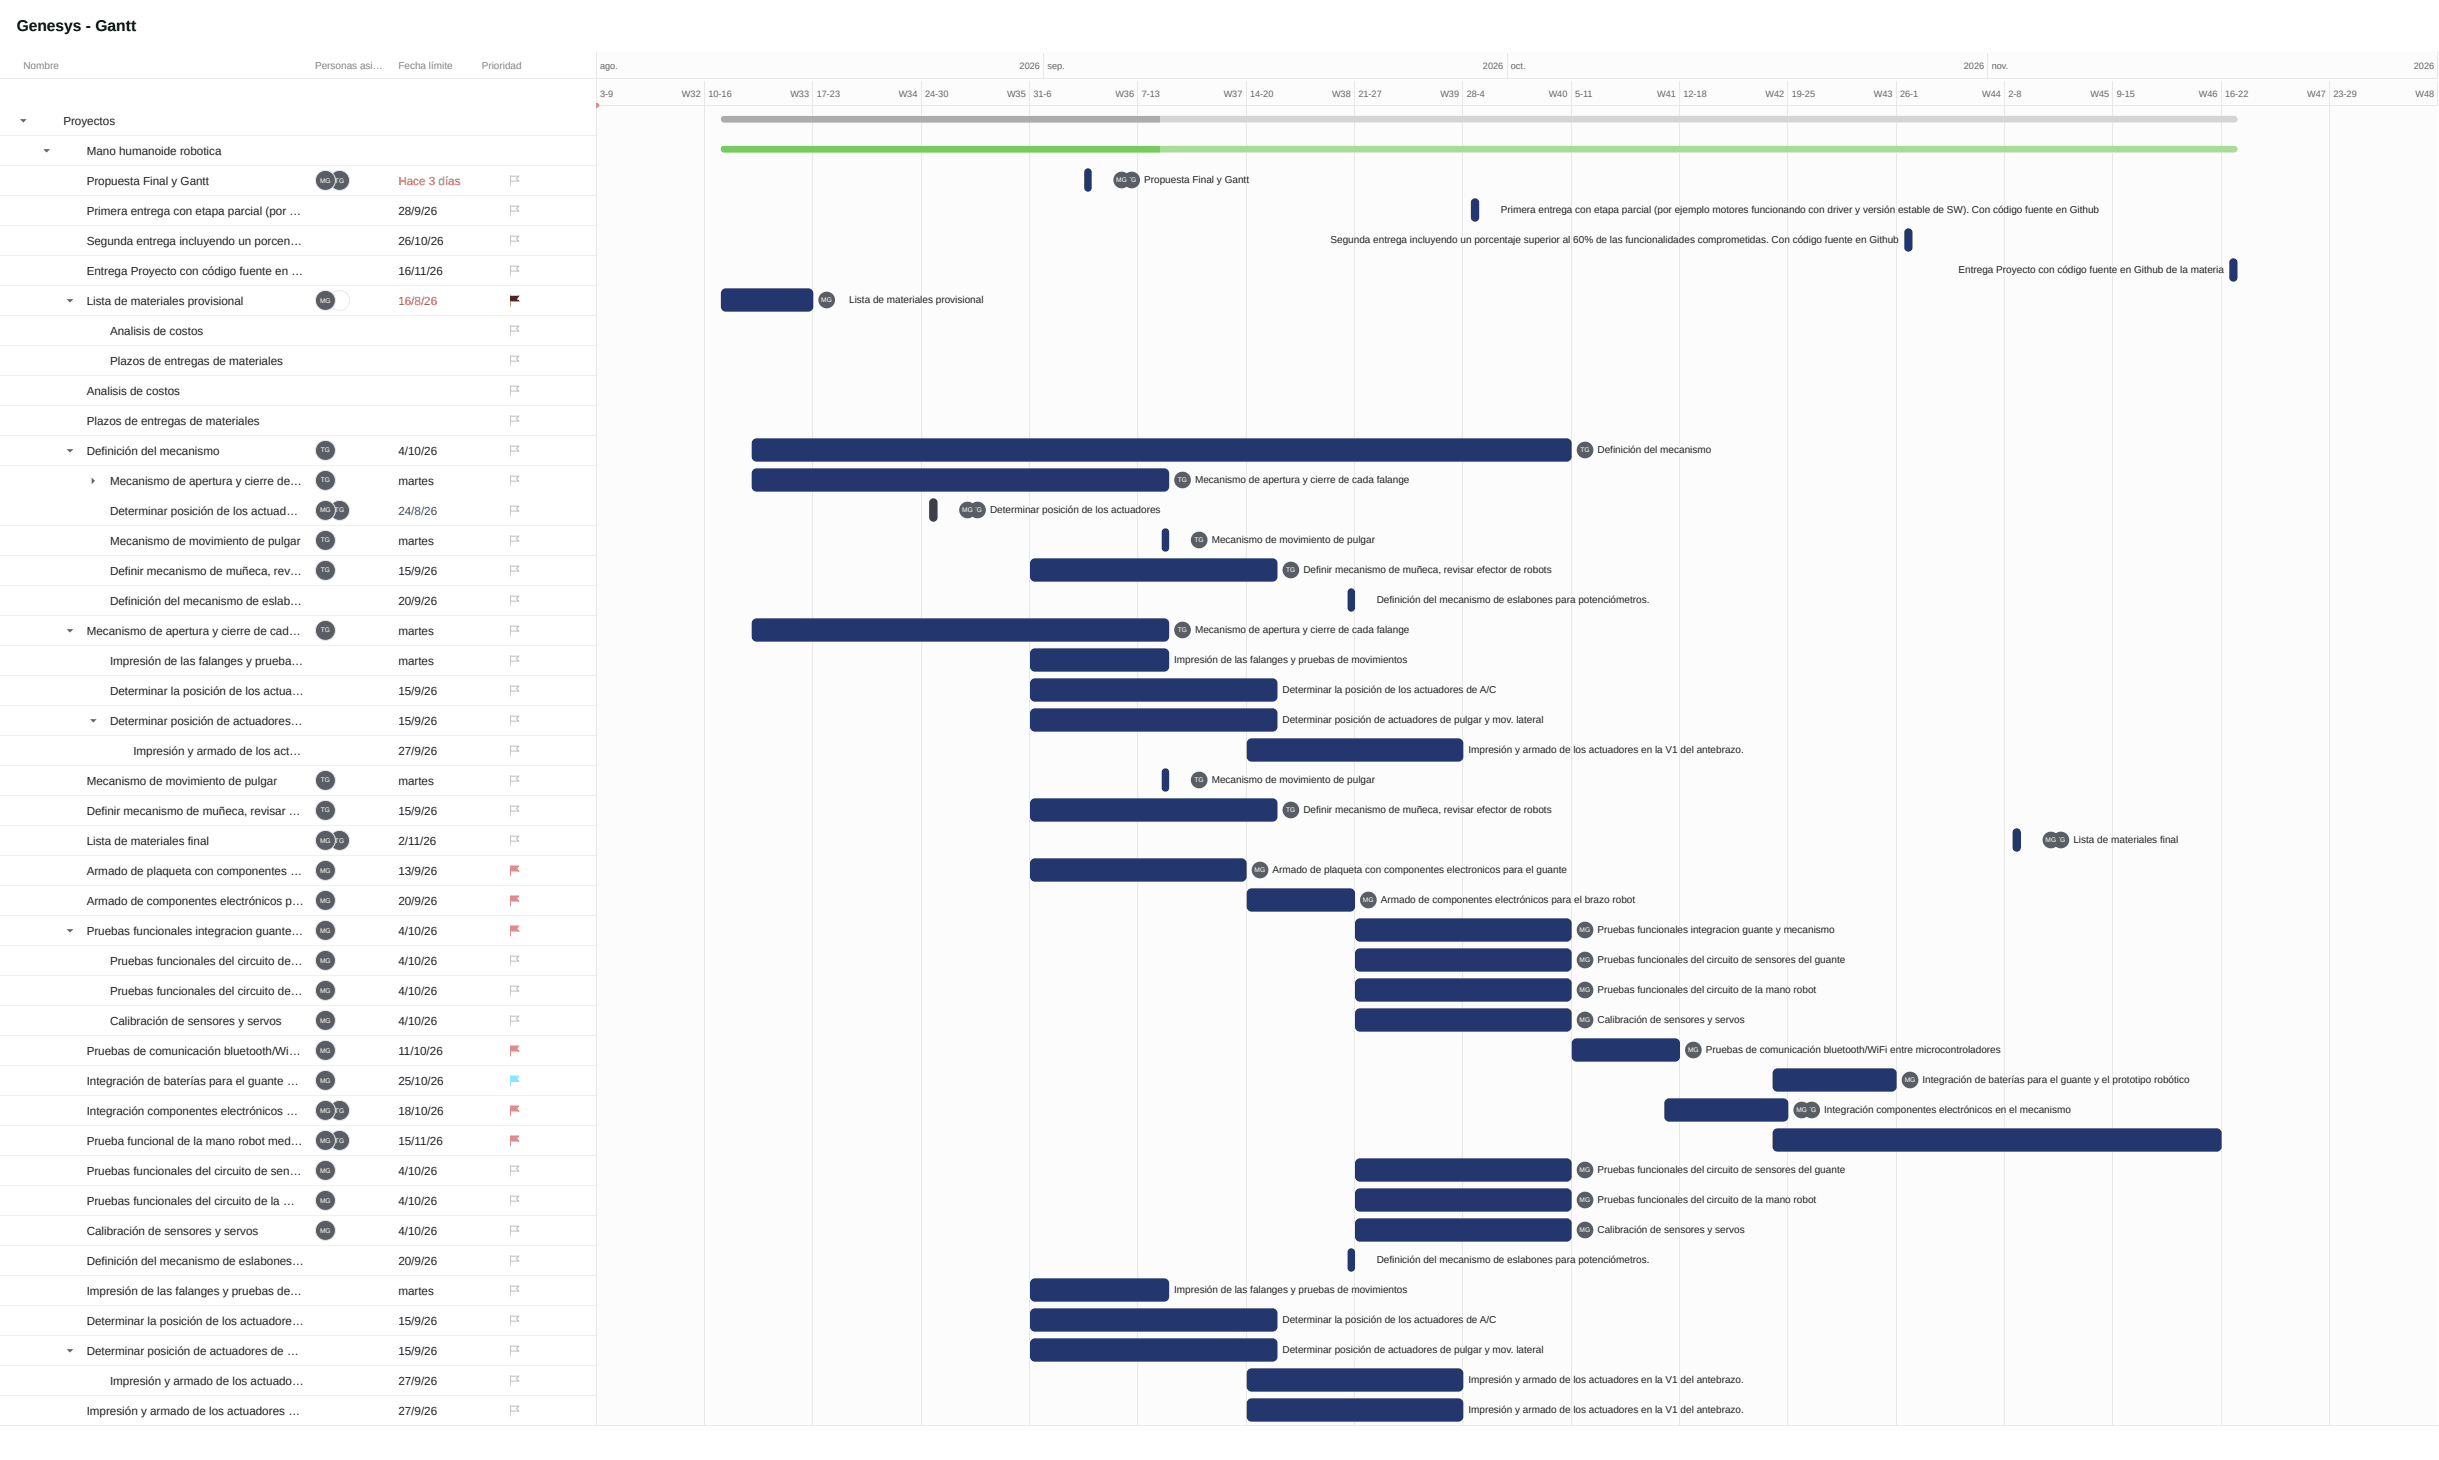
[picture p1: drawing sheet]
<svg xmlns="http://www.w3.org/2000/svg" width="774mm" height="464mm" viewBox="0 0 774 464" stroke-linecap="round" stroke-linejoin="round" font-family="sans-serif">
<defs><g id="words">
<text font-size="5" x="5.3" y="9.8">Genesys - Gantt</text>
<g font-size="3.7" fill="#202020">
<text x="20.1" y="39.7">Proyectos</text>
<text x="27.5" y="49.2">Mano humanoide robotica</text>
<text x="27.5" y="58.7">Propuesta Final y Gantt</text>
<text x="27.5" y="68.3">Primera entrega con etapa parcial (por …</text>
<text x="126.5" y="68.3">28/9/26</text>
<text x="27.5" y="77.8">Segunda entrega incluyendo un porcen…</text>
<text x="126.5" y="77.8">26/10/26</text>
<text x="27.5" y="87.3">Entrega Proyecto con código fuente en …</text>
<text x="126.5" y="87.3">16/11/26</text>
<text x="27.5" y="96.8">Lista de materiales provisional</text>
<text x="34.9" y="106.4">Analisis de costos</text>
<text x="34.9" y="115.9">Plazos de entregas de materiales</text>
<text x="27.5" y="125.4">Analisis de costos</text>
<text x="27.5" y="134.9">Plazos de entregas de materiales</text>
<text x="27.5" y="144.5">Definición del mecanismo</text>
<text x="126.5" y="144.5">4/10/26</text>
<text x="34.9" y="154">Mecanismo de apertura y cierre de…</text>
<text x="126.5" y="154">martes</text>
<text x="34.9" y="163.5">Determinar posición de los actuad…</text>
<text x="34.9" y="173">Mecanismo de movimiento de pulgar</text>
<text x="126.5" y="173">martes</text>
<text x="34.9" y="182.6">Definir mecanismo de muñeca, rev…</text>
<text x="126.5" y="182.6">15/9/26</text>
<text x="34.9" y="192.1">Definición del mecanismo de eslab…</text>
<text x="126.5" y="192.1">20/9/26</text>
<text x="27.5" y="201.6">Mecanismo de apertura y cierre de cad…</text>
<text x="126.5" y="201.6">martes</text>
<text x="34.9" y="211.1">Impresión de las falanges y prueba…</text>
<text x="126.5" y="211.1">martes</text>
<text x="34.9" y="220.7">Determinar la posición de los actua…</text>
<text x="126.5" y="220.7">15/9/26</text>
<text x="34.9" y="230.2">Determinar posición de actuadores…</text>
<text x="126.5" y="230.2">15/9/26</text>
<text x="42.3" y="239.7">Impresión y armado de los act…</text>
<text x="126.5" y="239.7">27/9/26</text>
<text x="27.5" y="249.2">Mecanismo de movimiento de pulgar</text>
<text x="126.5" y="249.2">martes</text>
<text x="27.5" y="258.8">Definir mecanismo de muñeca, revisar …</text>
<text x="126.5" y="258.8">15/9/26</text>
<text x="27.5" y="268.3">Lista de materiales final</text>
<text x="126.5" y="268.3">2/11/26</text>
<text x="27.5" y="277.8">Armado de plaqueta con componentes …</text>
<text x="126.5" y="277.8">13/9/26</text>
<text x="27.5" y="287.3">Armado de componentes electrónicos p…</text>
<text x="126.5" y="287.3">20/9/26</text>
<text x="27.5" y="296.9">Pruebas funcionales integracion guante…</text>
<text x="126.5" y="296.9">4/10/26</text>
<text x="34.9" y="306.4">Pruebas funcionales del circuito de…</text>
<text x="126.5" y="306.4">4/10/26</text>
<text x="34.9" y="315.9">Pruebas funcionales del circuito de…</text>
<text x="126.5" y="315.9">4/10/26</text>
<text x="34.9" y="325.4">Calibración de sensores y servos</text>
<text x="126.5" y="325.4">4/10/26</text>
<text x="27.5" y="335">Pruebas de comunicación bluetooth/Wi…</text>
<text x="126.5" y="335">11/10/26</text>
<text x="27.5" y="344.5">Integración de baterías para el guante …</text>
<text x="126.5" y="344.5">25/10/26</text>
<text x="27.5" y="354">Integración componentes electrónicos …</text>
<text x="126.5" y="354">18/10/26</text>
<text x="27.5" y="363.5">Prueba funcional de la mano robot med…</text>
<text x="126.5" y="363.5">15/11/26</text>
<text x="27.5" y="373.1">Pruebas funcionales del circuito de sen…</text>
<text x="126.5" y="373.1">4/10/26</text>
<text x="27.5" y="382.6">Pruebas funcionales del circuito de la …</text>
<text x="126.5" y="382.6">4/10/26</text>
<text x="27.5" y="392.1">Calibración de sensores y servos</text>
<text x="126.5" y="392.1">4/10/26</text>
<text x="27.5" y="401.6">Definición del mecanismo de eslabones…</text>
<text x="126.5" y="401.6">20/9/26</text>
<text x="27.5" y="411.2">Impresión de las falanges y pruebas de…</text>
<text x="126.5" y="411.2">martes</text>
<text x="27.5" y="420.7">Determinar la posición de los actuadore…</text>
<text x="126.5" y="420.7">15/9/26</text>
<text x="27.5" y="430.2">Determinar posición de actuadores de …</text>
<text x="126.5" y="430.2">15/9/26</text>
<text x="34.9" y="439.7">Impresión y armado de los actuado…</text>
<text x="126.5" y="439.7">27/9/26</text>
<text x="27.5" y="449.3">Impresión y armado de los actuadores …</text>
<text x="126.5" y="449.3">27/9/26</text>
</g>
<g font-size="3.7" fill="#c62a2f">
<text x="126.5" y="58.7">Hace 3 días</text>
<text x="126.5" y="96.8">16/8/26</text>
</g>
<text font-size="3.7" fill="#18794e" x="126.5" y="163.5">24/8/26</text>
<g font-size="3.2" fill="#838383">
<text x="7.4" y="22">Nombre</text>
<text x="100" y="22">Personas asi…</text>
<text x="126.5" y="22">Fecha límite</text>
<text x="152.9" y="22">Prioridad</text>
</g>
<g font-size="3.2" fill="#fff">
<text x="363" y="58.2">Propuesta Final y Gantt</text>
<text x="476.2" y="67.7">Primera entrega con etapa parcial (por ejemplo motores funcionando con driver y versión estable de SW). Con código fuente en Github</text>
<text x="422.2" y="77.3">Segunda entrega incluyendo un porcentaje superior al 60% de las funcionalidades comprometidas. Con código fuente en Github</text>
<text x="621.5" y="86.8">Entrega Proyecto con código fuente en Github de la materia</text>
<text x="269.3" y="96.3">Lista de materiales provisional</text>
<text x="506.9" y="143.9">Definición del mecanismo</text>
<text x="379.1" y="153.5">Mecanismo de apertura y cierre de cada falange</text>
<text x="314.1" y="163">Determinar posición de los actuadores</text>
<text x="384.4" y="172.5">Mecanismo de movimiento de pulgar</text>
<text x="413.5" y="182">Definir mecanismo de muñeca, revisar efector de robots</text>
<text x="436.8" y="191.6">Definición del mecanismo de eslabones para potenciómetros.</text>
<text x="379.1" y="201.1">Mecanismo de apertura y cierre de cada falange</text>
<text x="372.5" y="210.6">Impresión de las falanges y pruebas de movimientos</text>
<text x="406.9" y="220.1">Determinar la posición de los actuadores de A/C</text>
<text x="406.9" y="229.7">Determinar posición de actuadores de pulgar y mov. lateral</text>
<text x="465.9" y="239.2">Impresión y armado de los actuadores en la V1 del antebrazo.</text>
<text x="384.4" y="248.7">Mecanismo de movimiento de pulgar</text>
<text x="413.5" y="258.2">Definir mecanismo de muñeca, revisar efector de robots</text>
<text x="658" y="267.8">Lista de materiales final</text>
<text x="403.8" y="277.3">Armado de plaqueta con componentes electronicos para el guante</text>
<text x="438.1" y="286.8">Armado de componentes electrónicos para el brazo robot</text>
<text x="506.9" y="296.3">Pruebas funcionales integracion guante y mecanismo</text>
<text x="506.9" y="305.9">Pruebas funcionales del circuito de sensores del guante</text>
<text x="506.9" y="315.4">Pruebas funcionales del circuito de la mano robot</text>
<text x="506.9" y="324.9">Calibración de sensores y servos</text>
<text x="541.3" y="334.4">Pruebas de comunicación bluetooth/WiFi entre microcontroladores</text>
<text x="610.1" y="344">Integración de baterías para el guante y el prototipo robótico</text>
<text x="578.9" y="353.5">Integración componentes electrónicos en el mecanismo</text>
<text x="506.9" y="372.5">Pruebas funcionales del circuito de sensores del guante</text>
<text x="506.9" y="382.1">Pruebas funcionales del circuito de la mano robot</text>
<text x="506.9" y="391.6">Calibración de sensores y servos</text>
<text x="436.8" y="401.1">Definición del mecanismo de eslabones para potenciómetros.</text>
<text x="372.5" y="410.6">Impresión de las falanges y pruebas de movimientos</text>
<text x="406.9" y="420.2">Determinar la posición de los actuadores de A/C</text>
<text x="406.9" y="429.7">Determinar posición de actuadores de pulgar y mov. lateral</text>
<text x="465.9" y="439.2">Impresión y armado de los actuadores en la V1 del antebrazo.</text>
<text x="465.9" y="448.7">Impresión y armado de los actuadores en la V1 del antebrazo.</text>
</g>
<g font-size="2.9" fill="#646464">
<text x="190.5" y="22">ago.</text>
<text x="323.7" y="22">2026</text>
<text x="332.6" y="22">sep.</text>
<text x="470.8" y="22">2026</text>
<text x="479.7" y="22">oct.</text>
<text x="623.5" y="22">2026</text>
<text x="632.4" y="22">nov.</text>
<text x="766.4" y="22">2026</text>
<text x="190.5" y="30.7">3-9</text>
<text x="216.5" y="30.7">W32</text>
<text x="224.9" y="30.7">10-16</text>
<text x="250.9" y="30.7">W33</text>
<text x="259.3" y="30.7">17-23</text>
<text x="285.3" y="30.7">W34</text>
<text x="293.7" y="30.7">24-30</text>
<text x="319.7" y="30.7">W35</text>
<text x="328.1" y="30.7">31-6</text>
<text x="354.1" y="30.7">W36</text>
<text x="362.5" y="30.7">7-13</text>
<text x="388.5" y="30.7">W37</text>
<text x="396.9" y="30.7">14-20</text>
<text x="422.9" y="30.7">W38</text>
<text x="431.3" y="30.7">21-27</text>
<text x="457.3" y="30.7">W39</text>
<text x="465.7" y="30.7">28-4</text>
<text x="491.7" y="30.7">W40</text>
<text x="500.1" y="30.7">5-11</text>
<text x="526.1" y="30.7">W41</text>
<text x="534.5" y="30.7">12-18</text>
<text x="560.5" y="30.7">W42</text>
<text x="568.9" y="30.7">19-25</text>
<text x="594.9" y="30.7">W43</text>
<text x="603.2" y="30.7">26-1</text>
<text x="629.3" y="30.7">W44</text>
<text x="637.6" y="30.7">2-8</text>
<text x="663.7" y="30.7">W45</text>
<text x="672" y="30.7">9-15</text>
<text x="698.1" y="30.7">W46</text>
<text x="706.4" y="30.7">16-22</text>
<text x="732.5" y="30.7">W47</text>
<text x="740.8" y="30.7">23-29</text>
<text x="766.9" y="30.7">W48</text>
</g>
<g font-size="2.1" fill="#fff">
<text x="101.6" y="57.9">MG TG</text>
<text x="354.4" y="57.7">MGTG</text>
<text x="260.8" y="95.8">MG T</text>
<text x="101.6" y="96">MG</text>
<text x="101.8" y="143.7">TG</text>
<text x="501.8" y="143.4">TG</text>
<text x="101.8" y="153.2">TG</text>
<text x="374" y="152.9">TG</text>
<text x="101.6" y="162.7">MG TG</text>
<text x="305.5" y="162.5">MGTG</text>
<text x="101.8" y="172.2">TG</text>
<text x="379.3" y="172">TG</text>
<text x="101.8" y="181.8">TG</text>
<text x="408.4" y="181.5">TG</text>
<text x="101.8" y="200.8">TG</text>
<text x="374" y="200.6">TG</text>
<text x="101.8" y="248.4">TG</text>
<text x="379.3" y="248.2">TG</text>
<text x="101.8" y="258">TG</text>
<text x="408.4" y="257.7">TG</text>
<text x="101.6" y="267.5">MG TG</text>
<text x="649.4" y="267.2">MGTG</text>
<text x="101.6" y="277">MG</text>
<text x="398.3" y="276.8">MG</text>
<text x="101.6" y="286.5">MG</text>
<text x="432.7" y="286.3">MG</text>
<text x="101.6" y="296.1">MG</text>
<text x="501.5" y="295.8">MG</text>
<text x="101.6" y="305.6">MG</text>
<text x="501.5" y="305.3">MG</text>
<text x="101.6" y="315.1">MG</text>
<text x="501.5" y="314.9">MG</text>
<text x="101.6" y="324.6">MG</text>
<text x="501.5" y="324.4">MG</text>
<text x="101.6" y="334.2">MG</text>
<text x="535.9" y="333.9">MG</text>
<text x="101.6" y="343.7">MG</text>
<text x="604.7" y="343.4">MG</text>
<text x="101.6" y="353.2">MG TG</text>
<text x="570.3" y="353">MGTG</text>
<text x="101.6" y="362.7">MG TG</text>
<text x="101.6" y="372.3">MG</text>
<text x="501.5" y="372">MG</text>
<text x="101.6" y="381.8">MG</text>
<text x="501.5" y="381.5">MG</text>
<text x="101.6" y="391.3">MG</text>
<text x="501.5" y="391.1">MG</text>
</g>
</g></defs>
<path d="M0 16.5h774.2M189.3 16.7v435.8M774 16.4v436.3M0 452.6h774.2" fill="none" stroke="#e8e8e8" stroke-width=".32"/>
<g fill="#fff">
<path d="M0 16.7h189.2v435.8h-189.2z"/>
<path d="M0 16.7h189.2v16.9h-189.2z"/>
</g>
<path d="M0 25h179.4" fill="none" stroke="#e8e8e8" stroke-width=".32"/>
<path d="M0 33.6h189.2v9.5h-189.2z" fill="#fff"/>
<path d="M0 43h189.2" fill="none" stroke="#f0f0f0" stroke-width=".32"/>
<path d="M0 43.1h189.2v9.6h-189.2z" fill="#fff"/>
<path d="M0 52.5h189.2" fill="none" stroke="#f0f0f0" stroke-width=".32"/>
<path d="M0 52.7h189.2v9.5h-189.2z" fill="#fff"/>
<path d="M0 62h189.2" fill="none" stroke="#f0f0f0" stroke-width=".32"/>
<circle cx="107.8" cy="57.3" r="3.2" fill="#595d66"/>
<circle cx="107.8" cy="57.3" r="3.2" fill="none" stroke="#e8e8e8" stroke-width=".32"/>
<circle cx="103.3" cy="57.3" r="3.2" fill="#595d66"/>
<circle cx="103.3" cy="57.3" r="3.2" fill="none" stroke="#e8e8e8" stroke-width=".32"/>
<path d="M162 55.7h.2l-.1 3.5z" fill-rule="evenodd" fill="#b9bec7"/>
<path d="M162.1 55.9h2.6l-.7 .8 .7 .8h-2.6z" fill="none" stroke="#b9bec7" stroke-width=".32"/>
<path d="M0 62.2h189.2v9.5h-189.2z" fill="#fff"/>
<path d="M0 71.6h189.2" fill="none" stroke="#f0f0f0" stroke-width=".32"/>
<path d="M162 65.2l.2 .1-.1 3.4z" fill-rule="evenodd" fill="#b9bec7"/>
<path d="M162.1 65.5h2.6l-.7 .7 .7 .8h-2.6z" fill="none" stroke="#b9bec7" stroke-width=".32"/>
<path d="M0 71.7h189.2v9.5h-189.2z" fill="#fff"/>
<path d="M0 81.1h189.2" fill="none" stroke="#f0f0f0" stroke-width=".32"/>
<path d="M162 74.7l.2 .1-.1 3.5z" fill-rule="evenodd" fill="#b9bec7"/>
<path d="M162.1 75h2.6l-.7 .8 .7 .8h-2.6z" fill="none" stroke="#b9bec7" stroke-width=".32"/>
<path d="M0 81.2h189.2v9.6h-189.2z" fill="#fff"/>
<path d="M0 90.6h189.2" fill="none" stroke="#f0f0f0" stroke-width=".32"/>
<path d="M162 84.2l.2 .1-.1 3.5z" fill-rule="evenodd" fill="#b9bec7"/>
<path d="M162.1 84.5h2.6l-.7 .8 .7 .8h-2.6z" fill="none" stroke="#b9bec7" stroke-width=".32"/>
<path d="M0 90.8h189.2v9.5h-189.2z" fill="#fff"/>
<path d="M0 100.1h189.2" fill="none" stroke="#f0f0f0" stroke-width=".32"/>
<circle cx="107.8" cy="95.4" r="3.2" fill="none" stroke="#e8e8e8" stroke-width=".32"/>
<circle cx="103.3" cy="95.4" r="3.2" fill="#595d66"/>
<circle cx="103.3" cy="95.4" r="3.2" fill="none" stroke="#e8e8e8" stroke-width=".32"/>
<g fill="#f50000">
<path d="M162 93.8h.2l-.1 3.5z" fill-rule="evenodd"/>
<path d="M162.1 94h2.6l-.7 .8 .7 .8h-2.6z" fill-rule="evenodd"/>
</g>
<path d="M162.1 94h2.6l-.7 .8 .7 .8h-2.6z" fill="none" stroke="#f50000" stroke-width=".32"/>
<path d="M0 100.3h189.2v9.5h-189.2z" fill="#fff"/>
<path d="M0 109.7h189.2" fill="none" stroke="#f0f0f0" stroke-width=".32"/>
<path d="M162 103.3l.2 .1-.1 3.4z" fill-rule="evenodd" fill="#b9bec7"/>
<path d="M162.1 103.6h2.6l-.7 .7 .7 .8h-2.6z" fill="none" stroke="#b9bec7" stroke-width=".32"/>
<path d="M0 109.8h189.2v9.5h-189.2z" fill="#fff"/>
<path d="M0 119.2h189.2" fill="none" stroke="#f0f0f0" stroke-width=".32"/>
<path d="M162 112.8l.2 .1-.1 3.5z" fill-rule="evenodd" fill="#b9bec7"/>
<path d="M162.1 113.1h2.6l-.7 .8 .7 .8h-2.6z" fill="none" stroke="#b9bec7" stroke-width=".32"/>
<path d="M0 119.3h189.2v9.6h-189.2z" fill="#fff"/>
<path d="M0 128.7h189.2" fill="none" stroke="#f0f0f0" stroke-width=".32"/>
<path d="M162 122.3l.2 .1-.1 3.5z" fill-rule="evenodd" fill="#b9bec7"/>
<path d="M162.1 122.6h2.6l-.7 .8 .7 .8h-2.6z" fill="none" stroke="#b9bec7" stroke-width=".32"/>
<path d="M0 128.9h189.2v9.5h-189.2z" fill="#fff"/>
<path d="M0 138.2h189.2" fill="none" stroke="#f0f0f0" stroke-width=".32"/>
<path d="M162 131.9h.2l-.1 3.5z" fill-rule="evenodd" fill="#b9bec7"/>
<path d="M162.1 132.1h2.6l-.7 .8 .7 .8h-2.6z" fill="none" stroke="#b9bec7" stroke-width=".32"/>
<path d="M0 138.4h189.2v9.5h-189.2z" fill="#fff"/>
<path d="M0 147.8h189.2" fill="none" stroke="#f0f0f0" stroke-width=".32"/>
<circle cx="103.3" cy="143" r="3.2" fill="#595d66"/>
<circle cx="103.3" cy="143" r="3.2" fill="none" stroke="#e8e8e8" stroke-width=".32"/>
<path d="M162 141.4l.2 .1-.1 3.4z" fill-rule="evenodd" fill="#b9bec7"/>
<path d="M162.1 141.7h2.6l-.7 .7 .7 .8h-2.6z" fill="none" stroke="#b9bec7" stroke-width=".32"/>
<path d="M0 147.9h189.2v9.5h-189.2z" fill="#fff"/>
<path d="M0 157.3h189.2" fill="none" stroke="#f0f0f0" stroke-width=".32"/>
<circle cx="103.3" cy="152.5" r="3.2" fill="#595d66"/>
<circle cx="103.3" cy="152.5" r="3.2" fill="none" stroke="#e8e8e8" stroke-width=".32"/>
<path d="M162 150.9l.2 .1-.1 3.5z" fill-rule="evenodd" fill="#b9bec7"/>
<path d="M162.1 151.2h2.6l-.7 .8 .7 .8h-2.6z" fill="none" stroke="#b9bec7" stroke-width=".32"/>
<path d="M0 157.4h189.2v9.6h-189.2z" fill="#fff"/>
<path d="M0 166.8h189.2" fill="none" stroke="#f0f0f0" stroke-width=".32"/>
<circle cx="107.8" cy="162.1" r="3.2" fill="#595d66"/>
<circle cx="107.8" cy="162.1" r="3.2" fill="none" stroke="#e8e8e8" stroke-width=".32"/>
<circle cx="103.3" cy="162.1" r="3.2" fill="#595d66"/>
<circle cx="103.3" cy="162.1" r="3.2" fill="none" stroke="#e8e8e8" stroke-width=".32"/>
<path d="M162 160.4l.2 .1-.1 3.5z" fill-rule="evenodd" fill="#b9bec7"/>
<path d="M162.1 160.7h2.6l-.7 .8 .7 .8h-2.6z" fill="none" stroke="#b9bec7" stroke-width=".32"/>
<path d="M0 167h189.2v9.5h-189.2z" fill="#fff"/>
<path d="M0 176.3h189.2" fill="none" stroke="#f0f0f0" stroke-width=".32"/>
<circle cx="103.3" cy="171.6" r="3.2" fill="#595d66"/>
<circle cx="103.3" cy="171.6" r="3.2" fill="none" stroke="#e8e8e8" stroke-width=".32"/>
<path d="M162 170h.2l-.1 3.5z" fill-rule="evenodd" fill="#b9bec7"/>
<path d="M162.1 170.2h2.6l-.7 .8 .7 .8h-2.6z" fill="none" stroke="#b9bec7" stroke-width=".32"/>
<path d="M0 176.5h189.2v9.5h-189.2z" fill="#fff"/>
<path d="M0 185.9h189.2" fill="none" stroke="#f0f0f0" stroke-width=".32"/>
<circle cx="103.3" cy="181.1" r="3.2" fill="#595d66"/>
<circle cx="103.3" cy="181.1" r="3.2" fill="none" stroke="#e8e8e8" stroke-width=".32"/>
<path d="M162 179.5l.2 .1-.1 3.4z" fill-rule="evenodd" fill="#b9bec7"/>
<path d="M162.1 179.8h2.6l-.7 .7 .7 .8h-2.6z" fill="none" stroke="#b9bec7" stroke-width=".32"/>
<path d="M0 186h189.2v9.5h-189.2z" fill="#fff"/>
<path d="M0 195.4h189.2" fill="none" stroke="#f0f0f0" stroke-width=".32"/>
<path d="M162 189l.2 .1-.1 3.5z" fill-rule="evenodd" fill="#b9bec7"/>
<path d="M162.1 189.3h2.6l-.7 .8 .7 .8h-2.6z" fill="none" stroke="#b9bec7" stroke-width=".32"/>
<path d="M0 195.5h189.2v9.6h-189.2z" fill="#fff"/>
<path d="M0 204.9h189.2" fill="none" stroke="#f0f0f0" stroke-width=".32"/>
<circle cx="103.3" cy="200.2" r="3.2" fill="#595d66"/>
<circle cx="103.3" cy="200.2" r="3.2" fill="none" stroke="#e8e8e8" stroke-width=".32"/>
<path d="M162 198.5l.2 .1-.1 3.5z" fill-rule="evenodd" fill="#b9bec7"/>
<path d="M162.1 198.8h2.6l-.7 .8 .7 .8h-2.6z" fill="none" stroke="#b9bec7" stroke-width=".32"/>
<path d="M0 205.1h189.2v9.5h-189.2z" fill="#fff"/>
<path d="M0 214.4h189.2" fill="none" stroke="#f0f0f0" stroke-width=".32"/>
<path d="M162 208.1h.2l-.1 3.5z" fill-rule="evenodd" fill="#b9bec7"/>
<path d="M162.1 208.3h2.6l-.7 .8 .7 .8h-2.6z" fill="none" stroke="#b9bec7" stroke-width=".32"/>
<path d="M0 214.6h189.2v9.5h-189.2z" fill="#fff"/>
<path d="M0 224h189.2" fill="none" stroke="#f0f0f0" stroke-width=".32"/>
<path d="M162 217.6l.2 .1-.1 3.4z" fill-rule="evenodd" fill="#b9bec7"/>
<path d="M162.1 217.9h2.6l-.7 .7 .7 .8h-2.6z" fill="none" stroke="#b9bec7" stroke-width=".32"/>
<path d="M0 224.1h189.2v9.5h-189.2z" fill="#fff"/>
<path d="M0 233.5h189.2" fill="none" stroke="#f0f0f0" stroke-width=".32"/>
<path d="M162 227.1l.2 .1-.1 3.5z" fill-rule="evenodd" fill="#b9bec7"/>
<path d="M162.1 227.4h2.6l-.7 .8 .7 .8h-2.6z" fill="none" stroke="#b9bec7" stroke-width=".32"/>
<path d="M0 233.6h189.2v9.6h-189.2z" fill="#fff"/>
<path d="M0 243h189.2" fill="none" stroke="#f0f0f0" stroke-width=".32"/>
<path d="M162 236.6l.2 .1-.1 3.5z" fill-rule="evenodd" fill="#b9bec7"/>
<path d="M162.1 236.9h2.6l-.7 .8 .7 .8h-2.6z" fill="none" stroke="#b9bec7" stroke-width=".32"/>
<path d="M0 243.2h189.2v9.5h-189.2z" fill="#fff"/>
<path d="M0 252.5h189.2" fill="none" stroke="#f0f0f0" stroke-width=".32"/>
<circle cx="103.3" cy="247.8" r="3.2" fill="#595d66"/>
<circle cx="103.3" cy="247.8" r="3.2" fill="none" stroke="#e8e8e8" stroke-width=".32"/>
<path d="M162 246.2h.2l-.1 3.5z" fill-rule="evenodd" fill="#b9bec7"/>
<path d="M162.1 246.4h2.6l-.7 .8 .7 .8h-2.6z" fill="none" stroke="#b9bec7" stroke-width=".32"/>
<path d="M0 252.7h189.2v9.5h-189.2z" fill="#fff"/>
<path d="M0 262.1h189.2" fill="none" stroke="#f0f0f0" stroke-width=".32"/>
<circle cx="103.3" cy="257.3" r="3.2" fill="#595d66"/>
<circle cx="103.3" cy="257.3" r="3.2" fill="none" stroke="#e8e8e8" stroke-width=".32"/>
<path d="M162 255.7l.2 .1-.1 3.4z" fill-rule="evenodd" fill="#b9bec7"/>
<path d="M162.1 256h2.6l-.7 .7 .7 .8h-2.6z" fill="none" stroke="#b9bec7" stroke-width=".32"/>
<path d="M0 262.2h189.2v9.5h-189.2z" fill="#fff"/>
<path d="M0 271.6h189.2" fill="none" stroke="#f0f0f0" stroke-width=".32"/>
<circle cx="107.8" cy="266.8" r="3.2" fill="#595d66"/>
<circle cx="107.8" cy="266.8" r="3.2" fill="none" stroke="#e8e8e8" stroke-width=".32"/>
<circle cx="103.3" cy="266.8" r="3.2" fill="#595d66"/>
<circle cx="103.3" cy="266.8" r="3.2" fill="none" stroke="#e8e8e8" stroke-width=".32"/>
<path d="M162 265.2l.2 .1-.1 3.5z" fill-rule="evenodd" fill="#b9bec7"/>
<path d="M162.1 265.5h2.6l-.7 .8 .7 .8h-2.6z" fill="none" stroke="#b9bec7" stroke-width=".32"/>
<path d="M0 271.7h189.2v9.6h-189.2z" fill="#fff"/>
<path d="M0 281.1h189.2" fill="none" stroke="#f0f0f0" stroke-width=".32"/>
<circle cx="103.3" cy="276.4" r="3.2" fill="#595d66"/>
<circle cx="103.3" cy="276.4" r="3.2" fill="none" stroke="#e8e8e8" stroke-width=".32"/>
<g fill="#fc0">
<path d="M162 274.7l.2 .1-.1 3.5z" fill-rule="evenodd"/>
<path d="M162.1 275h2.6l-.7 .8 .7 .8h-2.6z" fill-rule="evenodd"/>
</g>
<path d="M162.1 275h2.6l-.7 .8 .7 .8h-2.6z" fill="none" stroke="#fc0" stroke-width=".32"/>
<path d="M0 281.3h189.2v9.5h-189.2z" fill="#fff"/>
<path d="M0 290.6h189.2" fill="none" stroke="#f0f0f0" stroke-width=".32"/>
<circle cx="103.3" cy="285.9" r="3.2" fill="#595d66"/>
<circle cx="103.3" cy="285.9" r="3.2" fill="none" stroke="#e8e8e8" stroke-width=".32"/>
<g fill="#fc0">
<path d="M162 284.3h.2l-.1 3.5z" fill-rule="evenodd"/>
<path d="M162.1 284.5h2.6l-.7 .8 .7 .8h-2.6z" fill-rule="evenodd"/>
</g>
<path d="M162.1 284.5h2.6l-.7 .8 .7 .8h-2.6z" fill="none" stroke="#fc0" stroke-width=".32"/>
<path d="M0 290.8h189.2v9.5h-189.2z" fill="#fff"/>
<path d="M0 300.2h189.2" fill="none" stroke="#f0f0f0" stroke-width=".32"/>
<circle cx="103.3" cy="295.4" r="3.2" fill="#595d66"/>
<circle cx="103.3" cy="295.4" r="3.2" fill="none" stroke="#e8e8e8" stroke-width=".32"/>
<g fill="#fc0">
<path d="M162 293.8l.2 .1-.1 3.4z" fill-rule="evenodd"/>
<path d="M162.1 294.1h2.6l-.7 .7 .7 .8h-2.6z" fill-rule="evenodd"/>
</g>
<path d="M162.1 294.1h2.6l-.7 .7 .7 .8h-2.6z" fill="none" stroke="#fc0" stroke-width=".32"/>
<path d="M0 300.3h189.2v9.5h-189.2z" fill="#fff"/>
<path d="M0 309.7h189.2" fill="none" stroke="#f0f0f0" stroke-width=".32"/>
<circle cx="103.3" cy="304.9" r="3.2" fill="#595d66"/>
<circle cx="103.3" cy="304.9" r="3.2" fill="none" stroke="#e8e8e8" stroke-width=".32"/>
<path d="M162 303.3l.2 .1-.1 3.5z" fill-rule="evenodd" fill="#b9bec7"/>
<path d="M162.1 303.6h2.6l-.7 .8 .7 .8h-2.6z" fill="none" stroke="#b9bec7" stroke-width=".32"/>
<path d="M0 309.8h189.2v9.6h-189.2z" fill="#fff"/>
<path d="M0 319.2h189.2" fill="none" stroke="#f0f0f0" stroke-width=".32"/>
<circle cx="103.3" cy="314.5" r="3.2" fill="#595d66"/>
<circle cx="103.3" cy="314.5" r="3.2" fill="none" stroke="#e8e8e8" stroke-width=".32"/>
<path d="M162 312.8l.2 .1-.1 3.5z" fill-rule="evenodd" fill="#b9bec7"/>
<path d="M162.1 313.1h2.6l-.7 .8 .7 .8h-2.6z" fill="none" stroke="#b9bec7" stroke-width=".32"/>
<path d="M0 319.4h189.2v9.5h-189.2z" fill="#fff"/>
<path d="M0 328.7h189.2" fill="none" stroke="#f0f0f0" stroke-width=".32"/>
<circle cx="103.3" cy="324" r="3.2" fill="#595d66"/>
<circle cx="103.3" cy="324" r="3.2" fill="none" stroke="#e8e8e8" stroke-width=".32"/>
<path d="M162 322.4h.2l-.1 3.5z" fill-rule="evenodd" fill="#b9bec7"/>
<path d="M162.1 322.6h2.6l-.7 .8 .7 .8h-2.6z" fill="none" stroke="#b9bec7" stroke-width=".32"/>
<path d="M0 328.9h189.2v9.5h-189.2z" fill="#fff"/>
<path d="M0 338.3h189.2" fill="none" stroke="#f0f0f0" stroke-width=".32"/>
<circle cx="103.3" cy="333.5" r="3.2" fill="#595d66"/>
<circle cx="103.3" cy="333.5" r="3.2" fill="none" stroke="#e8e8e8" stroke-width=".32"/>
<g fill="#fc0">
<path d="M162 331.9l.2 .1-.1 3.4z" fill-rule="evenodd"/>
<path d="M162.1 332.2h2.6l-.7 .7 .7 .8h-2.6z" fill-rule="evenodd"/>
</g>
<path d="M162.1 332.2h2.6l-.7 .7 .7 .8h-2.6z" fill="none" stroke="#fc0" stroke-width=".32"/>
<path d="M0 338.4h189.2v9.5h-189.2z" fill="#fff"/>
<path d="M0 347.8h189.2" fill="none" stroke="#f0f0f0" stroke-width=".32"/>
<circle cx="103.3" cy="343" r="3.2" fill="#595d66"/>
<circle cx="103.3" cy="343" r="3.2" fill="none" stroke="#e8e8e8" stroke-width=".32"/>
<g fill="#6fddff">
<path d="M162 341.4l.2 .1-.1 3.5z" fill-rule="evenodd"/>
<path d="M162.1 341.7h2.6l-.7 .8 .7 .8h-2.6z" fill-rule="evenodd"/>
</g>
<path d="M162.1 341.7h2.6l-.7 .8 .7 .8h-2.6z" fill="none" stroke="#6fddff" stroke-width=".32"/>
<path d="M0 347.9h189.2v9.6h-189.2z" fill="#fff"/>
<path d="M0 357.3h189.2" fill="none" stroke="#f0f0f0" stroke-width=".32"/>
<circle cx="107.8" cy="352.6" r="3.2" fill="#595d66"/>
<circle cx="107.8" cy="352.6" r="3.2" fill="none" stroke="#e8e8e8" stroke-width=".32"/>
<circle cx="103.3" cy="352.6" r="3.2" fill="#595d66"/>
<circle cx="103.3" cy="352.6" r="3.2" fill="none" stroke="#e8e8e8" stroke-width=".32"/>
<g fill="#fc0">
<path d="M162 350.9l.2 .1-.1 3.5z" fill-rule="evenodd"/>
<path d="M162.1 351.2h2.6l-.7 .8 .7 .8h-2.6z" fill-rule="evenodd"/>
</g>
<path d="M162.1 351.2h2.6l-.7 .8 .7 .8h-2.6z" fill="none" stroke="#fc0" stroke-width=".32"/>
<path d="M0 357.5h189.2v9.5h-189.2z" fill="#fff"/>
<path d="M0 366.8h189.2" fill="none" stroke="#f0f0f0" stroke-width=".32"/>
<circle cx="107.8" cy="362.1" r="3.2" fill="#595d66"/>
<circle cx="107.8" cy="362.1" r="3.2" fill="none" stroke="#e8e8e8" stroke-width=".32"/>
<circle cx="103.3" cy="362.1" r="3.2" fill="#595d66"/>
<circle cx="103.3" cy="362.1" r="3.2" fill="none" stroke="#e8e8e8" stroke-width=".32"/>
<g fill="#fc0">
<path d="M162 360.5h.2l-.1 3.5z" fill-rule="evenodd"/>
<path d="M162.1 360.7h2.6l-.7 .8 .7 .8h-2.6z" fill-rule="evenodd"/>
</g>
<path d="M162.1 360.7h2.6l-.7 .8 .7 .8h-2.6z" fill="none" stroke="#fc0" stroke-width=".32"/>
<path d="M0 367h189.2v9.5h-189.2z" fill="#fff"/>
<path d="M0 376.4h189.2" fill="none" stroke="#f0f0f0" stroke-width=".32"/>
<circle cx="103.3" cy="371.6" r="3.2" fill="#595d66"/>
<circle cx="103.3" cy="371.6" r="3.2" fill="none" stroke="#e8e8e8" stroke-width=".32"/>
<path d="M162 370l.2 .1-.1 3.4z" fill-rule="evenodd" fill="#b9bec7"/>
<path d="M162.1 370.3h2.6l-.7 .7 .7 .8h-2.6z" fill="none" stroke="#b9bec7" stroke-width=".32"/>
<path d="M0 376.5h189.2v9.5h-189.2z" fill="#fff"/>
<path d="M0 385.9h189.2" fill="none" stroke="#f0f0f0" stroke-width=".32"/>
<circle cx="103.3" cy="381.1" r="3.2" fill="#595d66"/>
<circle cx="103.3" cy="381.1" r="3.2" fill="none" stroke="#e8e8e8" stroke-width=".32"/>
<path d="M162 379.5l.2 .1-.1 3.5z" fill-rule="evenodd" fill="#b9bec7"/>
<path d="M162.1 379.8h2.6l-.7 .8 .7 .8h-2.6z" fill="none" stroke="#b9bec7" stroke-width=".32"/>
<path d="M0 386h189.2v9.6h-189.2z" fill="#fff"/>
<path d="M0 395.4h189.2" fill="none" stroke="#f0f0f0" stroke-width=".32"/>
<circle cx="103.3" cy="390.7" r="3.2" fill="#595d66"/>
<circle cx="103.3" cy="390.7" r="3.2" fill="none" stroke="#e8e8e8" stroke-width=".32"/>
<path d="M162 389l.2 .1-.1 3.5z" fill-rule="evenodd" fill="#b9bec7"/>
<path d="M162.1 389.3h2.6l-.7 .8 .7 .8h-2.6z" fill="none" stroke="#b9bec7" stroke-width=".32"/>
<path d="M0 395.6h189.2v9.5h-189.2z" fill="#fff"/>
<path d="M0 404.9h189.2" fill="none" stroke="#f0f0f0" stroke-width=".32"/>
<path d="M162 398.6h.2l-.1 3.5z" fill-rule="evenodd" fill="#b9bec7"/>
<path d="M162.1 398.8h2.6l-.7 .8 .7 .8h-2.6z" fill="none" stroke="#b9bec7" stroke-width=".32"/>
<path d="M0 405.1h189.2v9.5h-189.2z" fill="#fff"/>
<path d="M0 414.5h189.2" fill="none" stroke="#f0f0f0" stroke-width=".32"/>
<path d="M162 408.1l.2 .1-.1 3.4z" fill-rule="evenodd" fill="#b9bec7"/>
<path d="M162.1 408.4h2.6l-.7 .7 .7 .8h-2.6z" fill="none" stroke="#b9bec7" stroke-width=".32"/>
<path d="M0 414.6h189.2v9.5h-189.2z" fill="#fff"/>
<path d="M0 424h189.2" fill="none" stroke="#f0f0f0" stroke-width=".32"/>
<path d="M162 417.6l.2 .1-.1 3.5z" fill-rule="evenodd" fill="#b9bec7"/>
<path d="M162.1 417.9h2.6l-.7 .8 .7 .8h-2.6z" fill="none" stroke="#b9bec7" stroke-width=".32"/>
<path d="M0 424.1h189.2v9.6h-189.2z" fill="#fff"/>
<path d="M0 433.5h189.2" fill="none" stroke="#f0f0f0" stroke-width=".32"/>
<path d="M162 427.1l.2 .1-.1 3.5z" fill-rule="evenodd" fill="#b9bec7"/>
<path d="M162.1 427.4h2.6l-.7 .8 .7 .8h-2.6z" fill="none" stroke="#b9bec7" stroke-width=".32"/>
<path d="M0 433.7h189.2v9.5h-189.2z" fill="#fff"/>
<path d="M0 443h189.2" fill="none" stroke="#f0f0f0" stroke-width=".32"/>
<path d="M162 436.7h.2l-.1 3.5z" fill-rule="evenodd" fill="#b9bec7"/>
<path d="M162.1 436.9h2.6l-.7 .8 .7 .8h-2.6z" fill="none" stroke="#b9bec7" stroke-width=".32"/>
<path d="M0 443.2h189.2v9.3h-189.2z" fill="#fff"/>
<path d="M0 452.5h189.2" fill="none" stroke="#f0f0f0" stroke-width=".32"/>
<path d="M162 446.2l.2 .1-.1 3.4z" fill-rule="evenodd" fill="#b9bec7"/>
<path d="M162.1 446.5h2.6l-.7 .7 .7 .8h-2.6z" fill="none" stroke="#b9bec7" stroke-width=".32"/>
<path d="M176.5 16.7h12.7v8.4h-12.7z" fill="#fff"/>
<path d="M176.5 25h12.7" fill="none" stroke="#e8e8e8" stroke-width=".32"/>
<g fill="#646464">
<path d="M6.3 37.8h2.2l-1.1 1.1z"/>
<path d="M13.8 47.4h2.1l-1.1 1z"/>
<path d="M21.2 95h2.1l-1.1 1z"/>
<path d="M21.2 142.6h2.1l-1.1 1.1z"/>
<path d="M29.1 151.6l1.1 1.1-1.1 1z"/>
<path d="M21.2 199.8h2.1l-1.1 1z"/>
<path d="M28.6 228.3h2.1l-1.1 1.1z"/>
<path d="M21.2 295h2.1l-1.1 1.1z"/>
<path d="M21.2 428.4h2.1l-1.1 1z"/>
</g>
<path d="M189.4 16.7h584.6v16.9h-584.6z" fill="#fcfcfc"/>
<g fill="none" stroke="#e8e8e8" stroke-width=".32">
<path d="M331.4 16.9v8.2M478.5 16.9v8.2M631.2 16.9v8.2M773.9 16.9v8.2M189.4 33.5h584.6M189.4 25h584.6M223.7 25.7v8.2M258.1 25.7v8.2M292.5 25.7v8.2M326.9 25.7v8.2M361.3 25.7v8.2M395.7 25.7v8.2"/>
<path d="M430.1 25.7v8.2M464.5 25.7v8.2M498.9 25.7v8.2M533.3 25.7v8.2M567.7 25.7v8.2M602.1 25.7v8.2M636.5 25.7v8.2M670.9 25.7v8.2M705.2 25.7v8.2M739.6 25.7v8.2M773.9 25.7v8.2"/>
</g>
<g fill="#fcfcfc">
<path d="M189.4 33.6h584.6v418.9h-584.6z"/>
<path d="M189.4 33.6h584.6v9.5h-584.6z"/>
</g>
<g fill="none" stroke="#e8e8e8" stroke-width=".32">
<path d="M223.7 33.6v9.5M258.1 33.6v9.5M292.5 33.6v9.5M326.9 33.6v9.5M361.3 33.6v9.5M395.7 33.6v9.5M430.1 33.6v9.5M464.5 33.6v9.5M498.9 33.6v9.5M533.3 33.6v9.5M567.7 33.6v9.5M602.1 33.6v9.5"/>
<path d="M636.5 33.6v9.5M670.9 33.6v9.5M705.2 33.6v9.5M739.6 33.6v9.5"/>
</g>
<path d="M189.4 43.1h584.6v9.6h-584.6z" fill="#fcfcfc"/>
<g fill="none" stroke="#e8e8e8" stroke-width=".32">
<path d="M223.7 43.1v9.6M258.1 43.1v9.6M292.5 43.1v9.6M326.9 43.1v9.6M361.3 43.1v9.6M395.7 43.1v9.6M430.1 43.1v9.6M464.5 43.1v9.6M498.9 43.1v9.6M533.3 43.1v9.6M567.7 43.1v9.6M602.1 43.1v9.6"/>
<path d="M636.5 43.1v9.6M670.9 43.1v9.6M705.2 43.1v9.6M739.6 43.1v9.6"/>
</g>
<path d="M189.4 52.7h584.6v9.5h-584.6z" fill="#fcfcfc"/>
<g fill="none" stroke="#e8e8e8" stroke-width=".32">
<path d="M223.7 52.7v9.5M258.1 52.7v9.5M292.5 52.7v9.5M326.9 52.7v9.5M361.3 52.7v9.5M395.7 52.7v9.5M430.1 52.7v9.5M464.5 52.7v9.5M498.9 52.7v9.5M533.3 52.7v9.5M567.7 52.7v9.5M602.1 52.7v9.5"/>
<path d="M636.5 52.7v9.5M670.9 52.7v9.5M705.2 52.7v9.5M739.6 52.7v9.5"/>
</g>
<path d="M189.4 62.2h584.6v9.5h-584.6z" fill="#fcfcfc"/>
<g fill="none" stroke="#e8e8e8" stroke-width=".32">
<path d="M223.7 62.2v9.5M258.1 62.2v9.5M292.5 62.2v9.5M326.9 62.2v9.5M361.3 62.2v9.5M395.7 62.2v9.5M430.1 62.2v9.5M464.5 62.2v9.5M498.9 62.2v9.5M533.3 62.2v9.5M567.7 62.2v9.5M602.1 62.2v9.5"/>
<path d="M636.5 62.2v9.5M670.9 62.2v9.5M705.2 62.2v9.5M739.6 62.2v9.5"/>
</g>
<path d="M189.4 71.7h584.6v9.5h-584.6z" fill="#fcfcfc"/>
<g fill="none" stroke="#e8e8e8" stroke-width=".32">
<path d="M223.7 71.7v9.5M258.1 71.7v9.5M292.5 71.7v9.5M326.9 71.7v9.5M361.3 71.7v9.5M395.7 71.7v9.5M430.1 71.7v9.5M464.5 71.7v9.5M498.9 71.7v9.5M533.3 71.7v9.5M567.7 71.7v9.5M602.1 71.7v9.5"/>
<path d="M636.5 71.7v9.5M670.9 71.7v9.5M705.2 71.7v9.5M739.6 71.7v9.5"/>
</g>
<path d="M189.4 81.2h584.6v9.6h-584.6z" fill="#fcfcfc"/>
<g fill="none" stroke="#e8e8e8" stroke-width=".32">
<path d="M223.7 81.2v9.6M258.1 81.2v9.6M292.5 81.2v9.6M326.9 81.2v9.6M361.3 81.2v9.6M395.7 81.2v9.6M430.1 81.2v9.6M464.5 81.2v9.6M498.9 81.2v9.6M533.3 81.2v9.6M567.7 81.2v9.6M602.1 81.2v9.6"/>
<path d="M636.5 81.2v9.6M670.9 81.2v9.6M705.2 81.2v9.6M739.6 81.2v9.6"/>
</g>
<path d="M189.4 90.8h584.6v9.5h-584.6z" fill="#fcfcfc"/>
<g fill="none" stroke="#e8e8e8" stroke-width=".32">
<path d="M223.7 90.8v9.5M258.1 90.8v9.5M292.5 90.8v9.5M326.9 90.8v9.5M361.3 90.8v9.5M395.7 90.8v9.5M430.1 90.8v9.5M464.5 90.8v9.5M498.9 90.8v9.5M533.3 90.8v9.5M567.7 90.8v9.5M602.1 90.8v9.5"/>
<path d="M636.5 90.8v9.5M670.9 90.8v9.5M705.2 90.8v9.5M739.6 90.8v9.5"/>
</g>
<path d="M189.4 100.3h584.6v9.5h-584.6z" fill="#fcfcfc"/>
<g fill="none" stroke="#e8e8e8" stroke-width=".32">
<path d="M223.7 100.3v9.5M258.1 100.3v9.5M292.5 100.3v9.5M326.9 100.3v9.5M361.3 100.3v9.5M395.7 100.3v9.5M430.1 100.3v9.5M464.5 100.3v9.5M498.9 100.3v9.5M533.3 100.3v9.5M567.7 100.3v9.5M602.1 100.3v9.5"/>
<path d="M636.5 100.3v9.5M670.9 100.3v9.5M705.2 100.3v9.5M739.6 100.3v9.5"/>
</g>
<path d="M189.4 109.8h584.6v9.5h-584.6z" fill="#fcfcfc"/>
<g fill="none" stroke="#e8e8e8" stroke-width=".32">
<path d="M223.7 109.8v9.5M258.1 109.8v9.5M292.5 109.8v9.5M326.9 109.8v9.5M361.3 109.8v9.5M395.7 109.8v9.5M430.1 109.8v9.5M464.5 109.8v9.5M498.9 109.8v9.5M533.3 109.8v9.5M567.7 109.8v9.5M602.1 109.8v9.5"/>
<path d="M636.5 109.8v9.5M670.9 109.8v9.5M705.2 109.8v9.5M739.6 109.8v9.5"/>
</g>
<path d="M189.4 119.3h584.6v9.6h-584.6z" fill="#fcfcfc"/>
<g fill="none" stroke="#e8e8e8" stroke-width=".32">
<path d="M223.7 119.3v9.6M258.1 119.3v9.6M292.5 119.3v9.6M326.9 119.3v9.6M361.3 119.3v9.6M395.7 119.3v9.6M430.1 119.3v9.6M464.5 119.3v9.6M498.9 119.3v9.6M533.3 119.3v9.6M567.7 119.3v9.6M602.1 119.3v9.6"/>
<path d="M636.5 119.3v9.6M670.9 119.3v9.6M705.2 119.3v9.6M739.6 119.3v9.6"/>
</g>
<path d="M189.4 128.9h584.6v9.5h-584.6z" fill="#fcfcfc"/>
<g fill="none" stroke="#e8e8e8" stroke-width=".32">
<path d="M223.7 128.9v9.5M258.1 128.9v9.5M292.5 128.9v9.5M326.9 128.9v9.5M361.3 128.9v9.5M395.7 128.9v9.5M430.1 128.9v9.5M464.5 128.9v9.5M498.9 128.9v9.5M533.3 128.9v9.5M567.7 128.9v9.5M602.1 128.9v9.5"/>
<path d="M636.5 128.9v9.5M670.9 128.9v9.5M705.2 128.9v9.5M739.6 128.9v9.5"/>
</g>
<path d="M189.4 138.4h584.6v9.5h-584.6z" fill="#fcfcfc"/>
<g fill="none" stroke="#e8e8e8" stroke-width=".32">
<path d="M223.7 138.4v9.5M258.1 138.4v9.5M292.5 138.4v9.5M326.9 138.4v9.5M361.3 138.4v9.5M395.7 138.4v9.5M430.1 138.4v9.5M464.5 138.4v9.5M498.9 138.4v9.5M533.3 138.4v9.5M567.7 138.4v9.5M602.1 138.4v9.5"/>
<path d="M636.5 138.4v9.5M670.9 138.4v9.5M705.2 138.4v9.5M739.6 138.4v9.5"/>
</g>
<path d="M189.4 147.9h584.6v9.5h-584.6z" fill="#fcfcfc"/>
<g fill="none" stroke="#e8e8e8" stroke-width=".32">
<path d="M223.7 147.9v9.5M258.1 147.9v9.5M292.5 147.9v9.5M326.9 147.9v9.5M361.3 147.9v9.5M395.7 147.9v9.5M430.1 147.9v9.5M464.5 147.9v9.5M498.9 147.9v9.5M533.3 147.9v9.5M567.7 147.9v9.5M602.1 147.9v9.5"/>
<path d="M636.5 147.9v9.5M670.9 147.9v9.5M705.2 147.9v9.5M739.6 147.9v9.5"/>
</g>
<path d="M189.4 157.4h584.6v9.6h-584.6z" fill="#fcfcfc"/>
<g fill="none" stroke="#e8e8e8" stroke-width=".32">
<path d="M223.7 157.4v9.6M258.1 157.4v9.6M292.5 157.4v9.6M326.9 157.4v9.6M361.3 157.4v9.6M395.7 157.4v9.6M430.1 157.4v9.6M464.5 157.4v9.6M498.9 157.4v9.6M533.3 157.4v9.6M567.7 157.4v9.6M602.1 157.4v9.6"/>
<path d="M636.5 157.4v9.6M670.9 157.4v9.6M705.2 157.4v9.6M739.6 157.4v9.6"/>
</g>
<path d="M189.4 167h584.6v9.5h-584.6z" fill="#fcfcfc"/>
<g fill="none" stroke="#e8e8e8" stroke-width=".32">
<path d="M223.7 167v9.5M258.1 167v9.5M292.5 167v9.5M326.9 167v9.5M361.3 167v9.5M395.7 167v9.5M430.1 167v9.5M464.5 167v9.5M498.9 167v9.5M533.3 167v9.5M567.7 167v9.5M602.1 167v9.5"/>
<path d="M636.5 167v9.5M670.9 167v9.5M705.2 167v9.5M739.6 167v9.5"/>
</g>
<path d="M189.4 176.5h584.6v9.5h-584.6z" fill="#fcfcfc"/>
<g fill="none" stroke="#e8e8e8" stroke-width=".32">
<path d="M223.7 176.5v9.5M258.1 176.5v9.5M292.5 176.5v9.5M326.9 176.5v9.5M361.3 176.5v9.5M395.7 176.5v9.5M430.1 176.5v9.5M464.5 176.5v9.5M498.9 176.5v9.5M533.3 176.5v9.5M567.7 176.5v9.5M602.1 176.5v9.5"/>
<path d="M636.5 176.5v9.5M670.9 176.5v9.5M705.2 176.5v9.5M739.6 176.5v9.5"/>
</g>
<path d="M189.4 186h584.6v9.5h-584.6z" fill="#fcfcfc"/>
<g fill="none" stroke="#e8e8e8" stroke-width=".32">
<path d="M223.7 186v9.5M258.1 186v9.5M292.5 186v9.5M326.9 186v9.5M361.3 186v9.5M395.7 186v9.5M430.1 186v9.5M464.5 186v9.5M498.9 186v9.5M533.3 186v9.5M567.7 186v9.5M602.1 186v9.5"/>
<path d="M636.5 186v9.5M670.9 186v9.5M705.2 186v9.5M739.6 186v9.5"/>
</g>
<path d="M189.4 195.5h584.6v9.6h-584.6z" fill="#fcfcfc"/>
<g fill="none" stroke="#e8e8e8" stroke-width=".32">
<path d="M223.7 195.5v9.6M258.1 195.5v9.6M292.5 195.5v9.6M326.9 195.5v9.6M361.3 195.5v9.6M395.7 195.5v9.6M430.1 195.5v9.6M464.5 195.5v9.6M498.9 195.5v9.6M533.3 195.5v9.6M567.7 195.5v9.6M602.1 195.5v9.6"/>
<path d="M636.5 195.5v9.6M670.9 195.5v9.6M705.2 195.5v9.6M739.6 195.5v9.6"/>
</g>
<path d="M189.4 205.1h584.6v9.5h-584.6z" fill="#fcfcfc"/>
<g fill="none" stroke="#e8e8e8" stroke-width=".32">
<path d="M223.7 205.1v9.5M258.1 205.1v9.5M292.5 205.1v9.5M326.9 205.1v9.5M361.3 205.1v9.5M395.7 205.1v9.5M430.1 205.1v9.5M464.5 205.1v9.5M498.9 205.1v9.5M533.3 205.1v9.5M567.7 205.1v9.5M602.1 205.1v9.5"/>
<path d="M636.5 205.1v9.5M670.9 205.1v9.5M705.2 205.1v9.5M739.6 205.1v9.5"/>
</g>
<path d="M189.4 214.6h584.6v9.5h-584.6z" fill="#fcfcfc"/>
<g fill="none" stroke="#e8e8e8" stroke-width=".32">
<path d="M223.7 214.6v9.5M258.1 214.6v9.5M292.5 214.6v9.5M326.9 214.6v9.5M361.3 214.6v9.5M395.7 214.6v9.5M430.1 214.6v9.5M464.5 214.6v9.5M498.9 214.6v9.5M533.3 214.6v9.5M567.7 214.6v9.5M602.1 214.6v9.5"/>
<path d="M636.5 214.6v9.5M670.9 214.6v9.5M705.2 214.6v9.5M739.6 214.6v9.5"/>
</g>
<path d="M189.4 224.1h584.6v9.5h-584.6z" fill="#fcfcfc"/>
<g fill="none" stroke="#e8e8e8" stroke-width=".32">
<path d="M223.7 224.1v9.5M258.1 224.1v9.5M292.5 224.1v9.5M326.9 224.1v9.5M361.3 224.1v9.5M395.7 224.1v9.5M430.1 224.1v9.5M464.5 224.1v9.5M498.9 224.1v9.5M533.3 224.1v9.5M567.7 224.1v9.5M602.1 224.1v9.5"/>
<path d="M636.5 224.1v9.5M670.9 224.1v9.5M705.2 224.1v9.5M739.6 224.1v9.5"/>
</g>
<path d="M189.4 233.6h584.6v9.6h-584.6z" fill="#fcfcfc"/>
<g fill="none" stroke="#e8e8e8" stroke-width=".32">
<path d="M223.7 233.6v9.6M258.1 233.6v9.6M292.5 233.6v9.6M326.9 233.6v9.6M361.3 233.6v9.6M395.7 233.6v9.6M430.1 233.6v9.6M464.5 233.6v9.6M498.9 233.6v9.6M533.3 233.6v9.6M567.7 233.6v9.6M602.1 233.6v9.6"/>
<path d="M636.5 233.6v9.6M670.9 233.6v9.6M705.2 233.6v9.6M739.6 233.6v9.6"/>
</g>
<path d="M189.4 243.2h584.6v9.5h-584.6z" fill="#fcfcfc"/>
<g fill="none" stroke="#e8e8e8" stroke-width=".32">
<path d="M223.7 243.2v9.5M258.1 243.2v9.5M292.5 243.2v9.5M326.9 243.2v9.5M361.3 243.2v9.5M395.7 243.2v9.5M430.1 243.2v9.5M464.5 243.2v9.5M498.9 243.2v9.5M533.3 243.2v9.5M567.7 243.2v9.5M602.1 243.2v9.5"/>
<path d="M636.5 243.2v9.5M670.9 243.2v9.5M705.2 243.2v9.5M739.6 243.2v9.5"/>
</g>
<path d="M189.4 252.7h584.6v9.5h-584.6z" fill="#fcfcfc"/>
<g fill="none" stroke="#e8e8e8" stroke-width=".32">
<path d="M223.7 252.7v9.5M258.1 252.7v9.5M292.5 252.7v9.5M326.9 252.7v9.5M361.3 252.7v9.5M395.7 252.7v9.5M430.1 252.7v9.5M464.5 252.7v9.5M498.9 252.7v9.5M533.3 252.7v9.5M567.7 252.7v9.5M602.1 252.7v9.5"/>
<path d="M636.5 252.7v9.5M670.9 252.7v9.5M705.2 252.7v9.5M739.6 252.7v9.5"/>
</g>
<path d="M189.4 262.2h584.6v9.5h-584.6z" fill="#fcfcfc"/>
<g fill="none" stroke="#e8e8e8" stroke-width=".32">
<path d="M223.7 262.2v9.5M258.1 262.2v9.5M292.5 262.2v9.5M326.9 262.2v9.5M361.3 262.2v9.5M395.7 262.2v9.5M430.1 262.2v9.5M464.5 262.2v9.5M498.9 262.2v9.5M533.3 262.2v9.5M567.7 262.2v9.5M602.1 262.2v9.5"/>
<path d="M636.5 262.2v9.5M670.9 262.2v9.5M705.2 262.2v9.5M739.6 262.2v9.5"/>
</g>
<path d="M189.4 271.7h584.6v9.6h-584.6z" fill="#fcfcfc"/>
<g fill="none" stroke="#e8e8e8" stroke-width=".32">
<path d="M223.7 271.7v9.6M258.1 271.7v9.6M292.5 271.7v9.6M326.9 271.7v9.6M361.3 271.7v9.6M395.7 271.7v9.6M430.1 271.7v9.6M464.5 271.7v9.6M498.9 271.7v9.6M533.3 271.7v9.6M567.7 271.7v9.6M602.1 271.7v9.6"/>
<path d="M636.5 271.7v9.6M670.9 271.7v9.6M705.2 271.7v9.6M739.6 271.7v9.6"/>
</g>
<path d="M189.4 281.3h584.6v9.5h-584.6z" fill="#fcfcfc"/>
<g fill="none" stroke="#e8e8e8" stroke-width=".32">
<path d="M223.7 281.3v9.5M258.1 281.3v9.5M292.5 281.3v9.5M326.9 281.3v9.5M361.3 281.3v9.5M395.7 281.3v9.5M430.1 281.3v9.5M464.5 281.3v9.5M498.9 281.3v9.5M533.3 281.3v9.5M567.7 281.3v9.5M602.1 281.3v9.5"/>
<path d="M636.5 281.3v9.5M670.9 281.3v9.5M705.2 281.3v9.5M739.6 281.3v9.5"/>
</g>
<path d="M189.4 290.8h584.6v9.5h-584.6z" fill="#fcfcfc"/>
<g fill="none" stroke="#e8e8e8" stroke-width=".32">
<path d="M223.7 290.8v9.5M258.1 290.8v9.5M292.5 290.8v9.5M326.9 290.8v9.5M361.3 290.8v9.5M395.7 290.8v9.5M430.1 290.8v9.5M464.5 290.8v9.5M498.9 290.8v9.5M533.3 290.8v9.5M567.7 290.8v9.5M602.1 290.8v9.5"/>
<path d="M636.5 290.8v9.5M670.9 290.8v9.5M705.2 290.8v9.5M739.6 290.8v9.5"/>
</g>
<path d="M189.4 300.3h584.6v9.5h-584.6z" fill="#fcfcfc"/>
<g fill="none" stroke="#e8e8e8" stroke-width=".32">
<path d="M223.7 300.3v9.5M258.1 300.3v9.5M292.5 300.3v9.5M326.9 300.3v9.5M361.3 300.3v9.5M395.7 300.3v9.5M430.1 300.3v9.5M464.5 300.3v9.5M498.9 300.3v9.5M533.3 300.3v9.5M567.7 300.3v9.5M602.1 300.3v9.5"/>
<path d="M636.5 300.3v9.5M670.9 300.3v9.5M705.2 300.3v9.5M739.6 300.3v9.5"/>
</g>
<path d="M189.4 309.8h584.6v9.6h-584.6z" fill="#fcfcfc"/>
<g fill="none" stroke="#e8e8e8" stroke-width=".32">
<path d="M223.7 309.8v9.6M258.1 309.8v9.6M292.5 309.8v9.6M326.9 309.8v9.6M361.3 309.8v9.6M395.7 309.8v9.6M430.1 309.8v9.6M464.5 309.8v9.6M498.9 309.8v9.6M533.3 309.8v9.6M567.7 309.8v9.6M602.1 309.8v9.6"/>
<path d="M636.5 309.8v9.6M670.9 309.8v9.6M705.2 309.8v9.6M739.6 309.8v9.6"/>
</g>
<path d="M189.4 319.4h584.6v9.5h-584.6z" fill="#fcfcfc"/>
<g fill="none" stroke="#e8e8e8" stroke-width=".32">
<path d="M223.7 319.4v9.5M258.1 319.4v9.5M292.5 319.4v9.5M326.9 319.4v9.5M361.3 319.4v9.5M395.7 319.4v9.5M430.1 319.4v9.5M464.5 319.4v9.5M498.9 319.4v9.5M533.3 319.4v9.5M567.7 319.4v9.5M602.1 319.4v9.5"/>
<path d="M636.5 319.4v9.5M670.9 319.4v9.5M705.2 319.4v9.5M739.6 319.4v9.5"/>
</g>
<path d="M189.4 328.9h584.6v9.5h-584.6z" fill="#fcfcfc"/>
<g fill="none" stroke="#e8e8e8" stroke-width=".32">
<path d="M223.7 328.9v9.5M258.1 328.9v9.5M292.5 328.9v9.5M326.9 328.9v9.5M361.3 328.9v9.5M395.7 328.9v9.5M430.1 328.9v9.5M464.5 328.9v9.5M498.9 328.9v9.5M533.3 328.9v9.5M567.7 328.9v9.5M602.1 328.9v9.5"/>
<path d="M636.5 328.9v9.5M670.9 328.9v9.5M705.2 328.9v9.5M739.6 328.9v9.5"/>
</g>
<path d="M189.4 338.4h584.6v9.5h-584.6z" fill="#fcfcfc"/>
<g fill="none" stroke="#e8e8e8" stroke-width=".32">
<path d="M223.7 338.4v9.5M258.1 338.4v9.5M292.5 338.4v9.5M326.9 338.4v9.5M361.3 338.4v9.5M395.7 338.4v9.5M430.1 338.4v9.5M464.5 338.4v9.5M498.9 338.4v9.5M533.3 338.4v9.5M567.7 338.4v9.5M602.1 338.4v9.5"/>
<path d="M636.5 338.4v9.5M670.9 338.4v9.5M705.2 338.4v9.5M739.6 338.4v9.5"/>
</g>
<path d="M189.4 347.9h584.6v9.6h-584.6z" fill="#fcfcfc"/>
<g fill="none" stroke="#e8e8e8" stroke-width=".32">
<path d="M223.7 347.9v9.6M258.1 347.9v9.6M292.5 347.9v9.6M326.9 347.9v9.6M361.3 347.9v9.6M395.7 347.9v9.6M430.1 347.9v9.6M464.5 347.9v9.6M498.9 347.9v9.6M533.3 347.9v9.6M567.7 347.9v9.6M602.1 347.9v9.6"/>
<path d="M636.5 347.9v9.6M670.9 347.9v9.6M705.2 347.9v9.6M739.6 347.9v9.6"/>
</g>
<path d="M189.4 357.5h584.6v9.5h-584.6z" fill="#fcfcfc"/>
<g fill="none" stroke="#e8e8e8" stroke-width=".32">
<path d="M223.7 357.5v9.5M258.1 357.5v9.5M292.5 357.5v9.5M326.9 357.5v9.5M361.3 357.5v9.5M395.7 357.5v9.5M430.1 357.5v9.5M464.5 357.5v9.5M498.9 357.5v9.5M533.3 357.5v9.5M567.7 357.5v9.5M602.1 357.5v9.5"/>
<path d="M636.5 357.5v9.5M670.9 357.5v9.5M705.2 357.5v9.5M739.6 357.5v9.5"/>
</g>
<path d="M189.4 367h584.6v9.5h-584.6z" fill="#fcfcfc"/>
<g fill="none" stroke="#e8e8e8" stroke-width=".32">
<path d="M223.7 367v9.5M258.1 367v9.5M292.5 367v9.5M326.9 367v9.5M361.3 367v9.5M395.7 367v9.5M430.1 367v9.5M464.5 367v9.5M498.9 367v9.5M533.3 367v9.5M567.7 367v9.5M602.1 367v9.5"/>
<path d="M636.5 367v9.5M670.9 367v9.5M705.2 367v9.5M739.6 367v9.5"/>
</g>
<path d="M189.4 376.5h584.6v9.5h-584.6z" fill="#fcfcfc"/>
<g fill="none" stroke="#e8e8e8" stroke-width=".32">
<path d="M223.7 376.5v9.5M258.1 376.5v9.5M292.5 376.5v9.5M326.9 376.5v9.5M361.3 376.5v9.5M395.7 376.5v9.5M430.1 376.5v9.5M464.5 376.5v9.5M498.9 376.5v9.5M533.3 376.5v9.5M567.7 376.5v9.5M602.1 376.5v9.5"/>
<path d="M636.5 376.5v9.5M670.9 376.5v9.5M705.2 376.5v9.5M739.6 376.5v9.5"/>
</g>
<path d="M189.4 386h584.6v9.6h-584.6z" fill="#fcfcfc"/>
<g fill="none" stroke="#e8e8e8" stroke-width=".32">
<path d="M223.7 386v9.6M258.1 386v9.6M292.5 386v9.6M326.9 386v9.6M361.3 386v9.6M395.7 386v9.6M430.1 386v9.6M464.5 386v9.6M498.9 386v9.6M533.3 386v9.6M567.7 386v9.6M602.1 386v9.6"/>
<path d="M636.5 386v9.6M670.9 386v9.6M705.2 386v9.6M739.6 386v9.6"/>
</g>
<path d="M189.4 395.6h584.6v9.5h-584.6z" fill="#fcfcfc"/>
<g fill="none" stroke="#e8e8e8" stroke-width=".32">
<path d="M223.7 395.6v9.5M258.1 395.6v9.5M292.5 395.6v9.5M326.9 395.6v9.5M361.3 395.6v9.5M395.7 395.6v9.5M430.1 395.6v9.5M464.5 395.6v9.5M498.9 395.6v9.5M533.3 395.6v9.5M567.7 395.6v9.5M602.1 395.6v9.5"/>
<path d="M636.5 395.6v9.5M670.9 395.6v9.5M705.2 395.6v9.5M739.6 395.6v9.5"/>
</g>
<path d="M189.4 405.1h584.6v9.5h-584.6z" fill="#fcfcfc"/>
<g fill="none" stroke="#e8e8e8" stroke-width=".32">
<path d="M223.7 405.1v9.5M258.1 405.1v9.5M292.5 405.1v9.5M326.9 405.1v9.5M361.3 405.1v9.5M395.7 405.1v9.5M430.1 405.1v9.5M464.5 405.1v9.5M498.9 405.1v9.5M533.3 405.1v9.5M567.7 405.1v9.5M602.1 405.1v9.5"/>
<path d="M636.5 405.1v9.5M670.9 405.1v9.5M705.2 405.1v9.5M739.6 405.1v9.5"/>
</g>
<path d="M189.4 414.6h584.6v9.5h-584.6z" fill="#fcfcfc"/>
<g fill="none" stroke="#e8e8e8" stroke-width=".32">
<path d="M223.7 414.6v9.5M258.1 414.6v9.5M292.5 414.6v9.5M326.9 414.6v9.5M361.3 414.6v9.5M395.7 414.6v9.5M430.1 414.6v9.5M464.5 414.6v9.5M498.9 414.6v9.5M533.3 414.6v9.5M567.7 414.6v9.5M602.1 414.6v9.5"/>
<path d="M636.5 414.6v9.5M670.9 414.6v9.5M705.2 414.6v9.5M739.6 414.6v9.5"/>
</g>
<path d="M189.4 424.1h584.6v9.6h-584.6z" fill="#fcfcfc"/>
<g fill="none" stroke="#e8e8e8" stroke-width=".32">
<path d="M223.7 424.1v9.6M258.1 424.1v9.6M292.5 424.1v9.6M326.9 424.1v9.6M361.3 424.1v9.6M395.7 424.1v9.6M430.1 424.1v9.6M464.5 424.1v9.6M498.9 424.1v9.6M533.3 424.1v9.6M567.7 424.1v9.6M602.1 424.1v9.6"/>
<path d="M636.5 424.1v9.6M670.9 424.1v9.6M705.2 424.1v9.6M739.6 424.1v9.6"/>
</g>
<path d="M189.4 433.7h584.6v9.5h-584.6z" fill="#fcfcfc"/>
<g fill="none" stroke="#e8e8e8" stroke-width=".32">
<path d="M223.7 433.7v9.5M258.1 433.7v9.5M292.5 433.7v9.5M326.9 433.7v9.5M361.3 433.7v9.5M395.7 433.7v9.5M430.1 433.7v9.5M464.5 433.7v9.5M498.9 433.7v9.5M533.3 433.7v9.5M567.7 433.7v9.5M602.1 433.7v9.5"/>
<path d="M636.5 433.7v9.5M670.9 433.7v9.5M705.2 433.7v9.5M739.6 433.7v9.5"/>
</g>
<path d="M189.4 443.2h584.6v9.3h-584.6z" fill="#fcfcfc"/>
<g fill="none" stroke="#e8e8e8" stroke-width=".32">
<path d="M223.7 443.2v9.3M258.1 443.2v9.3M292.5 443.2v9.3M326.9 443.2v9.3M361.3 443.2v9.3M395.7 443.2v9.3M430.1 443.2v9.3M464.5 443.2v9.3M498.9 443.2v9.3M533.3 443.2v9.3M567.7 443.2v9.3M602.1 443.2v9.3"/>
<path d="M636.5 443.2v9.3M670.9 443.2v9.3M705.2 443.2v9.3M739.6 443.2v9.3"/>
</g>
<path d="M229.2 37.1l.7-.3h479.4a1.06 1.06 0 0 1 1.1 1 1.06 1.06 0 0 1-1.1 1.1h-479.4a1.06 1.06 0 0 1-1-.7 1.06 1.06 0 0 1 .3-1.1z" fill="#d5d5d6"/>
<path d="M228.9 36.8h139.1v2.1h-139.1z" fill="#acabad"/>
<path d="M229.2 46.6l.7-.3h479.4a1.06 1.06 0 0 1 1.1 1.1 1.06 1.06 0 0 1-1.1 1h-479.4a1.06 1.06 0 0 1-1-.6 1.06 1.06 0 0 1 .3-1.2z" fill="#a6de96"/>
<path d="M228.9 46.3h139.1v2.1h-139.1z" fill="#6bc950"/>
<path d="M344.6 53.8a1.19 1.19 0 0 1 1.3-.3 1.19 1.19 0 0 1 .7 1.1v5.1a1.19 1.19 0 0 1-1.2 1.2 1.19 1.19 0 0 1-1.2-1.2v-5.1z" fill="#24366e"/>
<g fill="#595d66">
<circle cx="359.3" cy="57.1" r="2.65"/>
<circle cx="356.1" cy="57.1" r="2.65"/>
</g>
<g fill="#24366e">
<path d="M467.4 63.4a1.32 1.32 0 0 1 1.4-.3 1.32 1.32 0 0 1 .8 1.2v4.8a1.32 1.32 0 0 1-1.3 1.3 1.32 1.32 0 0 1-1.3-1.3v-5z"/>
<path d="M605 72.9a1.32 1.32 0 0 1 1.4-.3 1.32 1.32 0 0 1 .8 1.2v4.8a1.32 1.32 0 0 1-1.3 1.3 1.32 1.32 0 0 1-1.3-1.3v-5z"/>
<path d="M708.1 82.4a1.32 1.32 0 0 1 1.5-.3 1.32 1.32 0 0 1 .8 1.2v4.8a1.32 1.32 0 0 1-1.3 1.3 1.32 1.32 0 0 1-1.3-1.3v-4.9z"/>
<path d="M229.3 92l1.2-.5h26.1a1.59 1.59 0 0 1 1.6 1.6v4.3a1.59 1.59 0 0 1-1.6 1.6h-26.1a1.59 1.59 0 0 1-1.6-1.6v-4.4z"/>
</g>
<circle cx="262.5" cy="95.2" r="2.65" fill="#595d66"/>
<path d="M239.1 139.6l1.1-.4h257.2a1.59 1.59 0 0 1 1.6 1.6v4.2a1.59 1.59 0 0 1-1.6 1.6h-257.2a1.59 1.59 0 0 1-1.5-1.6v-4.4z" fill="#24366e"/>
<circle cx="503.2" cy="142.9" r="2.65" fill="#595d66"/>
<path d="M239.1 149.2l1.1-.5h129.4a1.59 1.59 0 0 1 1.6 1.6v4.2a1.59 1.59 0 0 1-1.6 1.6h-129.4a1.59 1.59 0 0 1-1.5-1.6v-4.4z" fill="#24366e"/>
<circle cx="375.4" cy="152.4" r="2.65" fill="#595d66"/>
<path d="M295.4 158.6a1.32 1.32 0 0 1 1.4-.3 1.32 1.32 0 0 1 .9 1.2v4.8a1.32 1.32 0 0 1-1.4 1.3 1.32 1.32 0 0 1-1.3-1.3v-4.9z" fill="#194633"/>
<g fill="#595d66">
<circle cx="310.4" cy="161.9" r="2.65"/>
<circle cx="307.2" cy="161.9" r="2.65"/>
</g>
<path d="M369.2 168.1a1.19 1.19 0 0 1 1.3-.3 1.19 1.19 0 0 1 .7 1.1v5.1a1.19 1.19 0 0 1-1.2 1.2 1.19 1.19 0 0 1-1.2-1.2v-5.1z" fill="#24366e"/>
<circle cx="380.7" cy="171.4" r="2.65" fill="#595d66"/>
<path d="M327.5 177.7l1.1-.4h75.4a1.59 1.59 0 0 1 1.6 1.6v4.2a1.59 1.59 0 0 1-1.6 1.6h-75.4a1.59 1.59 0 0 1-1.6-1.6v-4.4z" fill="#24366e"/>
<circle cx="409.8" cy="181" r="2.65" fill="#595d66"/>
<g fill="#24366e">
<path d="M428.2 187.1a1.19 1.19 0 0 1 1.3-.2 1.19 1.19 0 0 1 .7 1.1v5a1.19 1.19 0 0 1-1.2 1.2 1.19 1.19 0 0 1-1.2-1.2v-5z"/>
<path d="M239.1 196.8l1.1-.5h129.4a1.59 1.59 0 0 1 1.6 1.6v4.2a1.59 1.59 0 0 1-1.6 1.6h-129.4a1.59 1.59 0 0 1-1.5-1.6v-4.3z"/>
</g>
<circle cx="375.4" cy="200" r="2.65" fill="#595d66"/>
<g fill="#24366e">
<path d="M327.5 206.3l1.1-.5h41a1.59 1.59 0 0 1 1.6 1.6v4.3a1.59 1.59 0 0 1-1.6 1.6h-41a1.59 1.59 0 0 1-1.6-1.6v-4.4z"/>
<path d="M327.5 215.8l1.1-.4h75.4a1.59 1.59 0 0 1 1.6 1.6v4.2a1.59 1.59 0 0 1-1.6 1.6h-75.4a1.59 1.59 0 0 1-1.6-1.6v-4.4z"/>
<path d="M327.5 225.4l1.1-.5h75.4a1.59 1.59 0 0 1 1.6 1.6v4.2a1.59 1.59 0 0 1-1.6 1.6h-75.4a1.59 1.59 0 0 1-1.6-1.6v-4.4z"/>
<path d="M396.3 234.9l1.1-.5h65.6a1.59 1.59 0 0 1 1.6 1.6v4.2a1.59 1.59 0 0 1-1.6 1.6h-65.6a1.59 1.59 0 0 1-1.6-1.6v-4.3z"/>
<path d="M369.2 244.3a1.19 1.19 0 0 1 1.3-.3 1.19 1.19 0 0 1 .7 1.1v5.1a1.19 1.19 0 0 1-1.2 1.2 1.19 1.19 0 0 1-1.2-1.2v-5.1z"/>
</g>
<circle cx="380.7" cy="247.6" r="2.65" fill="#595d66"/>
<path d="M327.5 253.9l1.1-.4h75.4a1.59 1.59 0 0 1 1.6 1.6v4.2a1.59 1.59 0 0 1-1.6 1.6h-75.4a1.59 1.59 0 0 1-1.6-1.6v-4.4z" fill="#24366e"/>
<circle cx="409.8" cy="257.2" r="2.65" fill="#595d66"/>
<path d="M639.4 263.4a1.32 1.32 0 0 1 1.4-.3 1.32 1.32 0 0 1 .8 1.2v4.8a1.32 1.32 0 0 1-1.3 1.3 1.32 1.32 0 0 1-1.3-1.3v-5z" fill="#24366e"/>
<g fill="#595d66">
<circle cx="654.3" cy="266.7" r="2.65"/>
<circle cx="651.1" cy="266.7" r="2.65"/>
</g>
<path d="M327.5 273l1.1-.5h65.6a1.59 1.59 0 0 1 1.6 1.6v4.2a1.59 1.59 0 0 1-1.6 1.6h-65.6a1.59 1.59 0 0 1-1.6-1.6v-4.3z" fill="#24366e"/>
<circle cx="400" cy="276.2" r="2.65" fill="#595d66"/>
<path d="M396.3 282.5l1.1-.5h31.2a1.59 1.59 0 0 1 1.6 1.6v4.3a1.59 1.59 0 0 1-1.6 1.6h-31.2a1.59 1.59 0 0 1-1.6-1.6v-4.4z" fill="#24366e"/>
<circle cx="434.4" cy="285.7" r="2.65" fill="#595d66"/>
<path d="M430.7 292l1.1-.4h65.6a1.59 1.59 0 0 1 1.6 1.6v4.2a1.59 1.59 0 0 1-1.6 1.6h-65.6a1.59 1.59 0 0 1-1.6-1.6v-4.4z" fill="#24366e"/>
<circle cx="503.2" cy="295.3" r="2.65" fill="#595d66"/>
<path d="M430.7 301.6l1.1-.5h65.6a1.59 1.59 0 0 1 1.6 1.6v4.2a1.59 1.59 0 0 1-1.6 1.6h-65.6a1.59 1.59 0 0 1-1.6-1.6v-4.4z" fill="#24366e"/>
<circle cx="503.2" cy="304.8" r="2.65" fill="#595d66"/>
<path d="M430.7 311.1l1.1-.5h65.6a1.59 1.59 0 0 1 1.6 1.6v4.2a1.59 1.59 0 0 1-1.6 1.6h-65.6a1.59 1.59 0 0 1-1.6-1.6v-4.3z" fill="#24366e"/>
<circle cx="503.2" cy="314.3" r="2.65" fill="#595d66"/>
<path d="M430.7 320.6l1.1-.5h65.6a1.59 1.59 0 0 1 1.6 1.6v4.3a1.59 1.59 0 0 1-1.6 1.6h-65.6a1.59 1.59 0 0 1-1.6-1.6v-4.4z" fill="#24366e"/>
<circle cx="503.2" cy="323.8" r="2.65" fill="#595d66"/>
<path d="M499.5 330.1l1.1-.4h31.2a1.59 1.59 0 0 1 1.6 1.6v4.2a1.59 1.59 0 0 1-1.6 1.6h-31.2a1.59 1.59 0 0 1-1.6-1.6v-4.4z" fill="#24366e"/>
<circle cx="537.6" cy="333.4" r="2.65" fill="#595d66"/>
<path d="M563.2 339.7l1.2-.5h36.2a1.59 1.59 0 0 1 1.6 1.6v4.2a1.59 1.59 0 0 1-1.6 1.6h-36.2a1.59 1.59 0 0 1-1.6-1.6v-4.4z" fill="#24366e"/>
<circle cx="606.4" cy="342.9" r="2.65" fill="#595d66"/>
<path d="M528.8 349.2l1.2-.5h36.2a1.59 1.59 0 0 1 1.6 1.6v4.2a1.59 1.59 0 0 1-1.6 1.6h-36.2a1.59 1.59 0 0 1-1.6-1.6v-4.3z" fill="#24366e"/>
<g fill="#595d66">
<circle cx="575.2" cy="352.4" r="2.65"/>
<circle cx="572" cy="352.4" r="2.65"/>
</g>
<g fill="#24366e">
<path d="M563.2 358.7l1.2-.5h139.4a1.59 1.59 0 0 1 1.6 1.6v4.3a1.59 1.59 0 0 1-1.6 1.6h-139.4a1.59 1.59 0 0 1-1.6-1.6v-4.4z"/>
<path d="M430.7 368.2l1.1-.4h65.6a1.59 1.59 0 0 1 1.6 1.6v4.2a1.59 1.59 0 0 1-1.6 1.6h-65.6a1.59 1.59 0 0 1-1.6-1.6v-4.4z"/>
</g>
<circle cx="503.2" cy="371.5" r="2.65" fill="#595d66"/>
<path d="M430.7 377.8l1.1-.5h65.6a1.59 1.59 0 0 1 1.6 1.6v4.2a1.59 1.59 0 0 1-1.6 1.6h-65.6a1.59 1.59 0 0 1-1.6-1.6v-4.4z" fill="#24366e"/>
<circle cx="503.2" cy="381" r="2.65" fill="#595d66"/>
<path d="M430.7 387.3l1.1-.5h65.6a1.59 1.59 0 0 1 1.6 1.6v4.2a1.59 1.59 0 0 1-1.6 1.6h-65.6a1.59 1.59 0 0 1-1.6-1.6v-4.3z" fill="#24366e"/>
<circle cx="503.2" cy="390.5" r="2.65" fill="#595d66"/>
<g fill="#24366e">
<path d="M428.2 396.7a1.19 1.19 0 0 1 1.3-.3 1.19 1.19 0 0 1 .7 1.1v5.1a1.19 1.19 0 0 1-1.2 1.2 1.19 1.19 0 0 1-1.2-1.2v-5.1z"/>
<path d="M327.5 406.3l1.1-.4h41a1.59 1.59 0 0 1 1.6 1.6v4.2a1.59 1.59 0 0 1-1.6 1.6h-41a1.59 1.59 0 0 1-1.6-1.6v-4.4z"/>
<path d="M327.5 415.9l1.1-.5h75.4a1.59 1.59 0 0 1 1.6 1.6v4.2a1.59 1.59 0 0 1-1.6 1.6h-75.4a1.59 1.59 0 0 1-1.6-1.6v-4.4z"/>
<path d="M327.5 425.4l1.1-.5h75.4a1.59 1.59 0 0 1 1.6 1.6v4.2a1.59 1.59 0 0 1-1.6 1.6h-75.4a1.59 1.59 0 0 1-1.6-1.6v-4.3z"/>
<path d="M396.3 434.9l1.1-.5h65.6a1.59 1.59 0 0 1 1.6 1.6v4.3a1.59 1.59 0 0 1-1.6 1.6h-65.6a1.59 1.59 0 0 1-1.6-1.6v-4.4z"/>
<path d="M396.3 444.4l1.1-.4h65.6a1.59 1.59 0 0 1 1.6 1.6v4.2a1.59 1.59 0 0 1-1.6 1.6h-65.6a1.59 1.59 0 0 1-1.6-1.6v-4.4z"/>
</g>
<path d="M189.4 32.9a.6 .6 0 0 1 .9 .5 .6 .6 0 0 1-.9 .5z" fill="#e5484d"/>
<use href="#words"/>
</svg>
